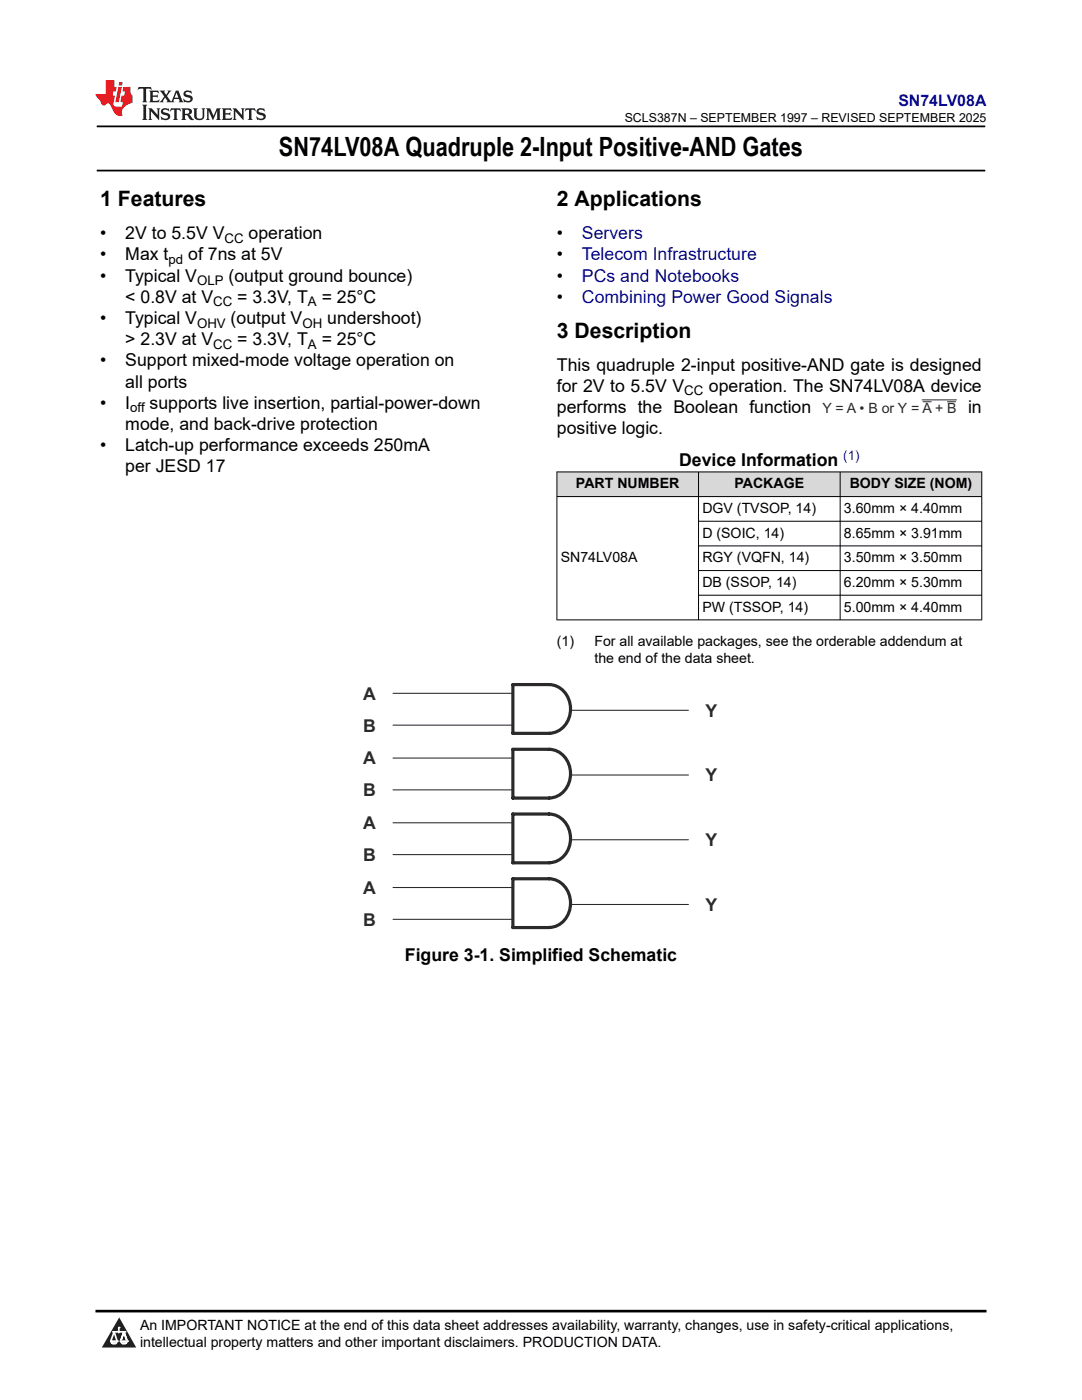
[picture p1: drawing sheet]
<svg xmlns="http://www.w3.org/2000/svg" width="216mm" height="279mm" viewBox="0 0 216 279" stroke-linecap="round" stroke-linejoin="round" font-family="sans-serif">
<defs><g id="words">
<text font-size="5.3" x="55.7" y="31.2">SN74LV08A Quadruple 2-Input Positive-AND Gates</text>
<g font-size="4.2">
<text x="20" y="41.2">1 Features</text>
<text x="111.1" y="41.2">2 Applications</text>
<text x="111.1" y="67.4">3 Description</text>
</g>
<g font-size="3.5">
<text x="20" y="47.7">•</text>
<text x="25" y="47.7">2V to 5.5V V</text>
<text x="49.6" y="47.7">operation</text>
<text x="111.1" y="47.7">•</text>
<text x="20" y="52">•</text>
<text x="25" y="52">Max t</text>
<text x="37.5" y="52">of 7ns at 5V</text>
<text x="111.1" y="52">•</text>
<text x="20" y="56.2">•</text>
<text x="25" y="56.2">Typical V</text>
<text x="45.6" y="56.2">(output ground bounce)</text>
<text x="111.1" y="56.2">•</text>
<text x="20" y="64.7">•</text>
<text x="25" y="60.4">&lt; 0.8V at V</text>
<text x="25" y="64.7">Typical V</text>
<text x="46" y="64.7">(output V</text>
<text x="47.4" y="60.4">= 3.3V, T</text>
<text x="64.2" y="60.4">= 25°C</text>
<text x="65.3" y="64.7">undershoot)</text>
<text x="111.1" y="60.4">•</text>
<text x="25" y="68.9">&gt; 2.3V at V</text>
<text x="47.4" y="68.9">= 3.3V, T</text>
<text x="64.2" y="68.9">= 25°C</text>
<text x="20" y="73.1">•</text>
<text x="25" y="73.1">Support mixed-mode voltage operation on</text>
<text x="25" y="77.4">all ports</text>
<text x="111.1" y="74">This quadruple 2-input positive-AND gate is designed</text>
<text x="20" y="81.6">•</text>
<text x="25" y="81.6">I</text>
<text x="29.9" y="81.6">supports live insertion, partial-power-down</text>
<text x="111.1" y="78.2">for 2V to 5.5V V</text>
<text x="111.1" y="82.4">performs the Boolean function</text>
<text x="141.5" y="78.2">operation. The SN74LV08A device</text>
<text x="193.2" y="82.4">in</text>
<text x="25" y="85.8">mode, and back-drive protection</text>
<text x="111.1" y="86.7">positive logic.</text>
<text x="20" y="90.1">•</text>
<text x="25" y="90.1">Latch-up performance exceeds 250mA</text>
<text x="25" y="94.3">per JESD 17</text>
<text x="135.5" y="93">Device Information</text>
<text x="80.8" y="191.8">Figure 3-1. Simplified Schematic</text>
</g>
<g font-size="3.5" fill="#00f">
<text x="116.1" y="47.7">Servers</text>
<text x="116.1" y="52">Telecom Infrastructure</text>
<text x="116.1" y="56.2">PCs and Notebooks</text>
<text x="116.1" y="60.4">Combining Power Good Signals</text>
</g>
<g font-size="3.5" fill="#2b292a">
<text x="72.5" y="139.6">A</text>
<text x="140.8" y="143">Y</text>
<text x="72.5" y="146">B</text>
<text x="72.5" y="152.6">A</text>
<text x="140.8" y="155.9">Y</text>
<text x="72.5" y="158.9">B</text>
<text x="72.5" y="165.5">A</text>
<text x="72.5" y="171.8">B</text>
<text x="140.8" y="168.9">Y</text>
<text x="72.5" y="178.4">A</text>
<text x="72.5" y="184.7">B</text>
<text x="140.8" y="181.8">Y</text>
</g>
<text font-size="3.2" fill="#00f" x="179.3" y="21.1">SN74LV08A</text>
<text font-size="2.8" fill="#2b292a" x="164.1" y="82.4">Y = A • B or Y = A + B</text>
<g font-size="2.8">
<text x="114.9" y="97.5">PART NUMBER</text>
<text x="146.6" y="97.5">PACKAGE</text>
<text x="169.5" y="97.5">BODY SIZE (NOM)</text>
<text x="140.2" y="102.4">DGV (TVSOP, 14)</text>
<text x="140.2" y="107.3">D (SOIC, 14)</text>
<text x="168.4" y="102.4">3.60mm × 4.40mm</text>
<text x="168.4" y="107.3">8.65mm × 3.91mm</text>
<text x="111.9" y="112.2">SN74LV08A</text>
<text x="140.2" y="112.2">RGY (VQFN, 14)</text>
<text x="168.4" y="112.2">3.50mm × 3.50mm</text>
<text x="140.2" y="117.1">DB (SSOP, 14)</text>
<text x="168.4" y="117.1">6.20mm × 5.30mm</text>
<text x="140.2" y="122.1">PW (TSSOP, 14)</text>
<text x="168.4" y="122.1">5.00mm × 4.40mm</text>
<text x="111.1" y="128.9">(1)</text>
<text x="118.6" y="128.9">For all available packages, see the orderable addendum at</text>
<text x="118.6" y="132.2">the end of the data sheet.</text>
<text x="27.9" y="265.5">An IMPORTANT NOTICE at the end of this data sheet addresses availability, warranty, changes, use in safety-critical applications,</text>
<text x="27.9" y="268.9">intellectual property matters and other important disclaimers. PRODUCTION DATA.</text>
</g>
<g font-size="2.6">
<text x="33.6" y="52.7">pd</text>
<text x="44.8" y="48.4">CC</text>
<text x="39.3" y="56.9">OLP</text>
<text x="39.3" y="65.4">OHV</text>
<text x="42.6" y="61.1">CC</text>
<text x="60.3" y="65.4">OH</text>
<text x="61.4" y="61.1">A</text>
<text x="42.6" y="69.6">CC</text>
<text x="61.4" y="69.6">A</text>
<text x="26" y="82.3">off</text>
<text x="136.5" y="78.9">CC</text>
</g>
<text font-size="2.6" fill="#00f" x="168.3" y="91.8">(1)</text>
<text font-size="2.5" x="124.7" y="24.3">SCLS387N – SEPTEMBER 1997 – REVISED SEPTEMBER 2025</text>
</g></defs>
<path d="M19.3 25.2h177.3M19.3 34h177.3" fill="none" stroke="#000" stroke-width=".35"/>
<path d="M184 79.8h6.9M184.2 80.2h1.6M189 80.2h1.7" fill="none" stroke="#2b292a" stroke-width=".2"/>
<g fill="#d8d8d8">
<path d="M111.1 94.2h84.8v4.9h-84.8z" fill-rule="evenodd"/>
<path d="M111.2 94.2h28.1v4.8h-28.1z" fill-rule="evenodd"/>
<path d="M139.4 94.2h28.2v4.8h-28.2z" fill-rule="evenodd"/>
<path d="M167.7 94.2h28.1v4.8h-28.1z" fill-rule="evenodd"/>
</g>
<path d="M111.1 94.2h84.9M111.1 99.1h84.9M111.1 94.1v29.7M139.4 94.1v29.7M167.6 94.1v29.7M195.9 94.1v29.7M139.4 104h56.6M139.4 108.9h56.6M139.4 113.9h56.6M139.4 118.8h56.6M196 123.7h-84.9" fill="none" stroke="#000" stroke-width=".2"/>
<path d="M78.4 138.4h23.8M78.4 144.7h23.8M78.4 151.3h23.8M78.4 157.6h23.8M113.6 141.8h23.8M113.6 154.7h23.8M78.4 164.2h23.8M78.4 170.6h23.8M78.4 177.1h23.8M113.6 167.6h23.8M78.4 183.5h23.8M113.6 180.5h23.8" fill="none" stroke="#2b292a" stroke-width=".21"/>
<path d="M109.5 136.6a4.9 4.9 0 0 1 3.4 8 4.1 4.1 0 0 1-3.3 1.7l-7.3 .1v-9.8h7.3M109.5 149.5a4.9 4.9 0 0 1 3.4 8 4.1 4.1 0 0 1-3.3 1.8h-7.3v-9.8h7.3M109.5 162.5a4.9 4.9 0 0 1 3.4 7.9 4.1 4.1 0 0 1-3.3 1.8M109.5 175.4a4.9 4.9 0 0 1 3.4 7.9 4.1 4.1 0 0 1-3.3 1.8M109.6 162.5h-7.3v9.7h7.3M109.6 175.4h-7.3v9.7h7.3" fill="none" stroke="#2b292a" stroke-width=".63"/>
<path d="M0 0h215.9v23.8h-215.9z" fill-rule="evenodd" fill="#fff"/>
<path d="M27.7 17.4l-.2 .6 .5-.3h.6v.2v2.1l-.2 .4h1l-.2-.4v-2.1v-.2h.5l.5 .3-.1-.6zM29.8 18.1l.2 .4v1.5l-.2 .4h1.9l.1-.6a1.08 1.08 0 0 1-1.3 .2v-.7h.6l.4 .2v-.6l-.4 .2h-.6v-.6l.2-.1a1 1 0 0 1 1 .2l-.1-.5zM31.8 18.1l1 1.1-1 1.2h.9l-.2-.2 .4-.7 .5 .7-.2 .2h1.6l-.2-.2 .1-.4h1l.1 .4-.1 .2h.9l-.2-.3-.8-2h-.5l-1 2.2-.8-1.1 .9-1.1h-.8l.2 .2-.5 .7-.3-.7 .1-.2zM35.2 18.5l.4 1h-.8zM36.8 18.2a.65 .65 0 0 0-.2 .8 .65 .65 0 0 0 .6 .4l.7 .2 .1 .2a.79 .79 0 0 1-.7 .4 .79 .79 0 0 1-.7-.5l.1 .7 .2-.1a.93 .93 0 0 0 1.1 .1 .93 .93 0 0 0 .4-1 1.46 1.46 0 0 0-1.2-.6l-.1-.3a1.09 1.09 0 0 1 1.2 .2l-.2-.6-.1 .1-.6-.2zM28.4 20.9l.2 .4v2.3l-.2 .3h1l-.2-.3v-2.3l.2-.4zM29.6 21.6l.2 .4v1.6l-.2 .3h.8l-.3-.3v-1.4l1.7 1.8v-2l.2-.4h-.8l.2 .2 .1 1.1-1.2-1.3zM32.3 21.8a.65 .65 0 0 0-.2 .7 .65 .65 0 0 0 .7 .4l.6 .2 .1 .2a.79 .79 0 0 1-.7 .4 .79 .79 0 0 1-.7-.5l.1 .7 .2-.1a.93 .93 0 0 0 1.1 .1 .93 .93 0 0 0 .4-.9 1.46 1.46 0 0 0-1.2-.6l-.1-.4a1.09 1.09 0 0 1 1.2 .2l-.2-.6-.1 .1-.6-.1zM34.1 21.6l-.1 .7a.63 .63 0 0 1 .7-.4l.1 1.7-.3 .3h1l-.2-.3v-1.7a.66 .66 0 0 1 .8 .4l-.1-.7zM36.2 21.6l.2 .4v1.6l-.2 .3h.9l-.2-.2v-.7h.5l.1 .2a.79 .79 0 0 0 1.2 .6l-1-.9a.61 .61 0 0 0 .6-.6 .61 .61 0 0 0-.5-.6zM36.9 21.9h.2a.47 .47 0 0 1 .5 .1 .47 .47 0 0 1 .1 .5l-.2 .2h-.6zM38.5 21.6l.2 .2a2.27 2.27 0 0 0 .4 2 1.04 1.04 0 0 0 1.7-.7v-1.3l.2-.2h-.8l.2 .4v1.1a.6 .6 0 0 1-.6 .6 .6 .6 0 0 1-.6-.6v-1.1l.3-.4zM41.1 21.6l.2 .4v1.6l-.2 .3h.7l-.2-.3v-1.5l.9 1.9 .8-1.9v1.5l-.2 .3h1l-.3-.3v-1.6l.3-.4h-.8l-.7 1.5-.7-1.5zM44.3 21.6l.2 .4v1.6l-.2 .3h1.9l.1-.5a1.09 1.09 0 0 1-1.3 .1v-.6h.6l.4 .1v-.6l-.4 .2h-.6v-.6l.2-.1a1.01 1.01 0 0 1 1 .3l-.1-.6zM46.4 21.6l.3 .4v1.6l-.3 .3h.8l-.2-.3v-1.4l1.6 1.8v-2l.2-.4h-.7l.2 .2v1.1l-1.2-1.3zM49 21.6l-.1 .7a.63 .63 0 0 1 .8-.4v1.7l-.3 .3h1l-.2-.3v-1.7a.66 .66 0 0 1 .8 .4l-.1-.7zM51.4 21.8a.65 .65 0 0 0-.2 .7 .65 .65 0 0 0 .6 .4l.6 .2 .2 .2a.79 .79 0 0 1-.8 .4 .79 .79 0 0 1-.6-.5l.1 .7 .2-.1a.93 .93 0 0 0 1 .1 .93 .93 0 0 0 .5-.9 1.46 1.46 0 0 0-1.3-.6l-.1-.4a1.09 1.09 0 0 1 1.3 .2l-.2-.6-.2 .1-.5-.1z" fill="#231f20"/>
<path d="M21.1 16v2.8h-2.1l.1 .3 .9 1a.95 .95 0 0 0 .9 .9 .59 .59 0 0 1 .6-.4 .59 .59 0 0 1 .5 .4l.4 .8a1.59 1.59 0 0 0 2.1 1.3 1.61 1.61 0 0 1 1-2.2l1-.4-.1-1.5a1.59 1.59 0 0 1-.4-1.6h-1.4l-.2 .9h.5l-.1 .8h-.5l-.2 1v.2l.4 .1-.2 .9h-.6a.73 .73 0 0 1-1.1-.7l.3-1.5h-.5l.2-.8h.5l.2-.9h-.5v-1.4zM23.6 17.4l-.6 3h.7l.6-3zM23.8 16.4l-.1 .7h.7l.1-.7z" fill="#ed1c24"/>
<path d="M0 261.4h215.9v18h-215.9z" fill-rule="evenodd" fill="#fff"/>
<path d="M23.8 262.9l3.4 6h-6.9z" fill="#231f20"/>
<path d="M22.1 267.7h1.3l-.4 .5h-.3a.55 .55 0 0 1-.6-.5z" fill-rule="evenodd" fill="#fff"/>
<path d="M22.1 267.7h1.3l-.4 .5h-.3a.55 .55 0 0 1-.6-.5z" fill="none" stroke="#231f20" stroke-width=".34"/>
<path d="M22.1 267.7h1.3l-.4 .5h-.5zM23.7 265.9h.1M23.7 264.9v1z" fill="none" stroke="#fff" stroke-width=".34"/>
<circle cx="23.7" cy="264.9" r=".17" fill="#fff"/>
<path d="M22.6 265.8h.1M22.6 265.8h2.3z" fill="none" stroke="#fff" stroke-width=".34"/>
<circle cx="24.9" cy="265.8" r=".17" fill="#fff"/>
<path d="M24 267.7h.1" fill="none" stroke="#fff" stroke-width=".34"/>
<path d="M24.7 265.8l-.7 1.9z" fill="#fff"/>
<path d="M24.7 265.8l-.7 1.9z" fill="none" stroke="#fff" stroke-width=".34"/>
<path d="M24.7 265.8l.7 1.9z" fill="#fff"/>
<path d="M24.7 265.8l.7 1.9zM25.3 267.7h.1" fill="none" stroke="#fff" stroke-width=".34"/>
<circle cx="22.1" cy="267.7" r=".17" fill="#fff"/>
<path d="M22.8 265.8l-.7 1.9zM22.8 265.8l.6 1.9z" fill="none" stroke="#fff" stroke-width=".34"/>
<circle cx="23.4" cy="267.7" r=".17" fill="#fff"/>
<path d="M24.1 267.7h1.3a.65 .65 0 0 1-.6 .5 .65 .65 0 0 1-.7-.5z" fill-rule="evenodd" fill="#fff"/>
<path d="M24.1 267.7h1.3a.65 .65 0 0 1-.6 .5 .65 .65 0 0 1-.7-.5z" fill="none" stroke="#231f20" stroke-width=".34"/>
<path d="M24 267.7h.1M24.1 267.7h1.3l-.4 .5h-.5z" fill="none" stroke="#fff" stroke-width=".34"/>
<circle cx="25.4" cy="267.7" r=".17" fill="#fff"/>
<path d="M19 261.7h177.8" fill="none" stroke="#000" stroke-width=".53"/>
<use href="#words"/>
</svg>
